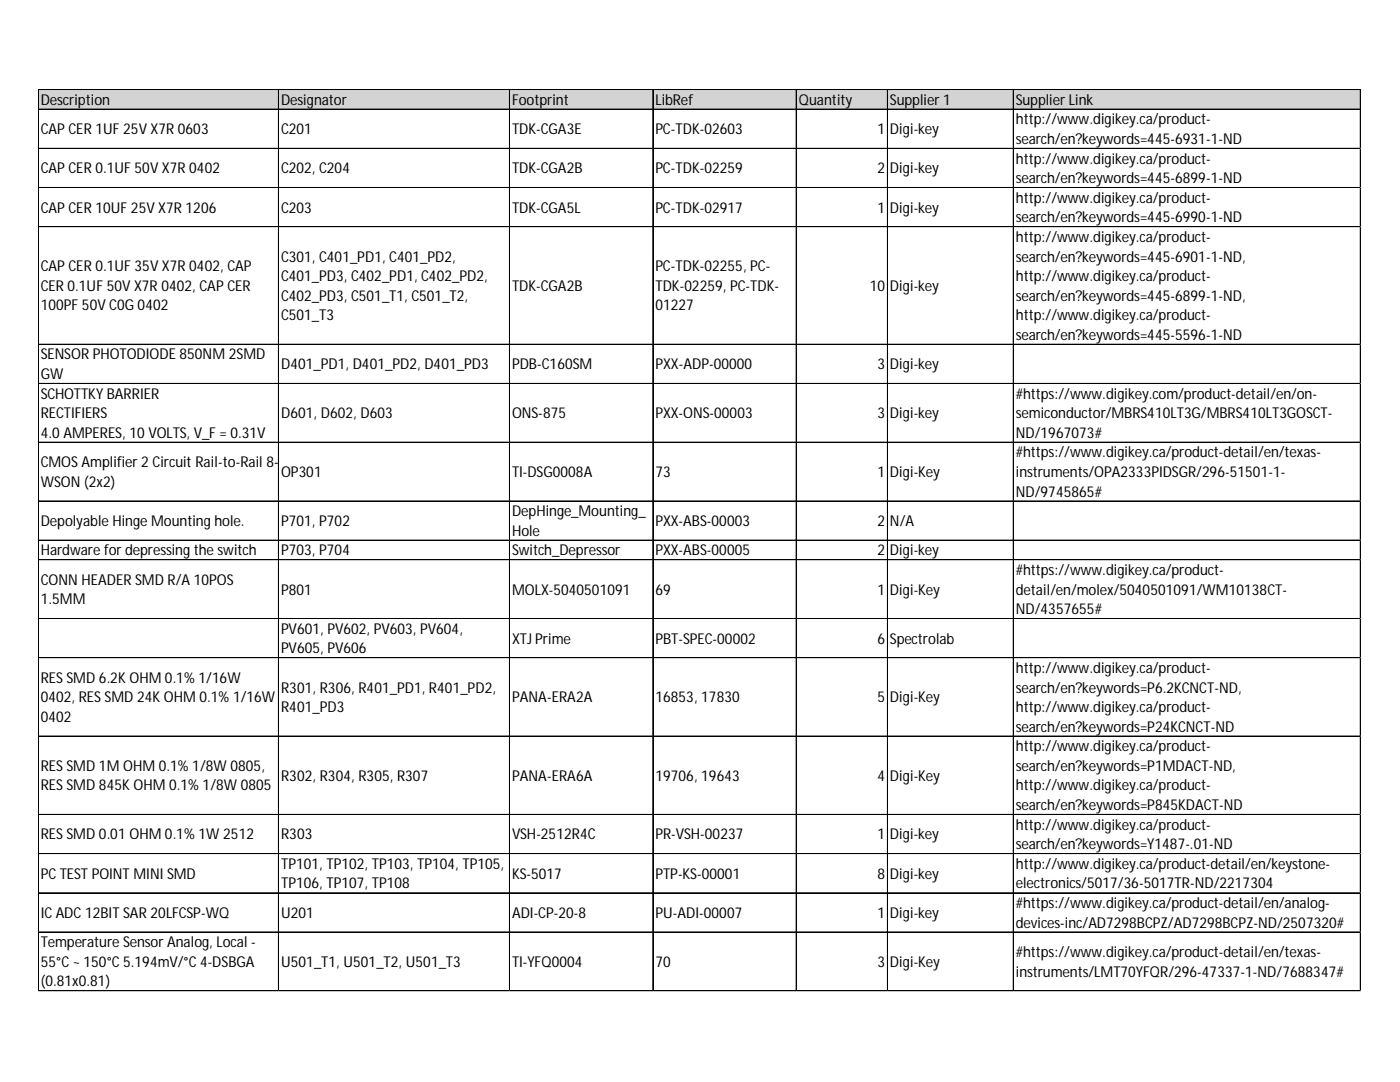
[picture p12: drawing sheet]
<svg xmlns="http://www.w3.org/2000/svg" width="279mm" height="216mm" viewBox="0 0 279 216" stroke-linecap="round" stroke-linejoin="round" font-family="sans-serif">
<defs><g id="words">
<g font-size="3">
<text x="8.1" y="20.9">Description</text>
<text x="56.1" y="20.9">Designator</text>
<text x="102.2" y="20.9">Footprint</text>
<text x="130.8" y="20.9">LibRef</text>
<text x="159.4" y="20.9">Quantity</text>
<text x="177.6" y="20.9">Supplier 1</text>
<text x="202.7" y="20.9">Supplier Link</text>
<text x="8.1" y="26.8">CAP CER 1UF 25V X7R 0603</text>
<text x="56.1" y="26.8">C201</text>
<text x="102.2" y="26.8">TDK-CGA3E</text>
<text x="130.8" y="26.8">PC-TDK-02603</text>
<text x="175.1" y="26.8">1</text>
<text x="177.6" y="26.8">Digi-key</text>
<text x="202.7" y="24.8">http://www.digikey.ca/product-</text>
<text x="202.7" y="28.7">search/en?keywords=445-6931-1-ND</text>
<text x="8.1" y="34.6">CAP CER 0.1UF 50V X7R 0402</text>
<text x="56.1" y="34.6">C202, C204</text>
<text x="102.2" y="34.6">TDK-CGA2B</text>
<text x="130.8" y="34.6">PC-TDK-02259</text>
<text x="175.1" y="34.6">2</text>
<text x="177.6" y="34.6">Digi-key</text>
<text x="202.7" y="32.6">http://www.digikey.ca/product-</text>
<text x="202.7" y="36.5">search/en?keywords=445-6899-1-ND</text>
<text x="202.7" y="40.5">http://www.digikey.ca/product-</text>
<text x="8.1" y="42.4">CAP CER 10UF 25V X7R 1206</text>
<text x="56.1" y="42.4">C203</text>
<text x="102.2" y="42.4">TDK-CGA5L</text>
<text x="130.8" y="42.4">PC-TDK-02917</text>
<text x="175.1" y="42.4">1</text>
<text x="177.6" y="42.4">Digi-key</text>
<text x="202.7" y="44.4">search/en?keywords=445-6990-1-ND</text>
<text x="56.1" y="52.2">C301, C401_PD1, C401_PD2,</text>
<text x="202.7" y="48.3">http://www.digikey.ca/product-</text>
<text x="202.7" y="52.2">search/en?keywords=445-6901-1-ND,</text>
<text x="8.1" y="54.1">CAP CER 0.1UF 35V X7R 0402, CAP</text>
<text x="8.1" y="58">CER 0.1UF 50V X7R 0402, CAP CER</text>
<text x="56.1" y="56.1">C401_PD3, C402_PD1, C402_PD2,</text>
<text x="102.2" y="58">TDK-CGA2B</text>
<text x="130.8" y="54.1">PC-TDK-02255, PC-</text>
<text x="130.8" y="58">TDK-02259, PC-TDK-</text>
<text x="173.6" y="58">10</text>
<text x="177.6" y="58">Digi-key</text>
<text x="202.7" y="56.1">http://www.digikey.ca/product-</text>
<text x="8.1" y="62">100PF 50V C0G 0402</text>
<text x="56.1" y="60">C402_PD3, C501_T1, C501_T2,</text>
<text x="56.1" y="63.9">C501_T3</text>
<text x="130.8" y="62">01227</text>
<text x="202.7" y="60">search/en?keywords=445-6899-1-ND,</text>
<text x="202.7" y="63.9">http://www.digikey.ca/product-</text>
<text x="8.1" y="71.7">SENSOR PHOTODIODE 850NM 2SMD</text>
<text x="202.7" y="67.8">search/en?keywords=445-5596-1-ND</text>
<text x="8.1" y="75.6">GW</text>
<text x="56.1" y="73.7">D401_PD1, D401_PD2, D401_PD3</text>
<text x="102.2" y="73.7">PDB-C160SM</text>
<text x="130.8" y="73.7">PXX-ADP-00000</text>
<text x="175.1" y="73.7">3</text>
<text x="177.6" y="73.7">Digi-key</text>
<text x="8.1" y="79.5">SCHOTTKYBARRIER</text>
<text x="8.1" y="83.5">RECTIFIERS</text>
<text x="56.1" y="83.5">D601, D602, D603</text>
<text x="102.2" y="83.5">ONS-875</text>
<text x="130.8" y="83.5">PXX-ONS-00003</text>
<text x="175.1" y="83.5">3</text>
<text x="177.6" y="83.5">Digi-key</text>
<text x="202.7" y="79.5">#https://www.digikey.com/product-detail/en/on-</text>
<text x="202.7" y="83.5">semiconductor/MBRS410LT3G/MBRS410LT3GOSCT-</text>
<text x="8.1" y="87.4">4.0AMPERES, 10VOLTS, V_F = 0.31V</text>
<text x="202.7" y="87.4">ND/1967073#</text>
<text x="8.1" y="93.2">CMOSAmplifier 2 Circuit Rail-to-Rail 8-</text>
<text x="56.1" y="95.2">OP301</text>
<text x="102.2" y="95.2">TI-DSG0008A</text>
<text x="130.8" y="95.2">73</text>
<text x="175.1" y="95.2">1</text>
<text x="177.6" y="95.2">Digi-Key</text>
<text x="202.7" y="91.3">#https://www.digikey.ca/product-detail/en/texas-</text>
<text x="202.7" y="95.2">instruments/OPA2333PIDSGR/296-51501-1-</text>
<text x="8.1" y="97.1">WSON (2x2)</text>
<text x="202.7" y="99.1">ND/9745865#</text>
<text x="8.1" y="105">Depolyable Hinge Mounting hole.</text>
<text x="56.1" y="105">P701, P702</text>
<text x="102.2" y="103">DepHinge_Mounting_</text>
<text x="102.2" y="106.9">Hole</text>
<text x="130.8" y="105">PXX-ABS-00003</text>
<text x="175.1" y="105">2</text>
<text x="177.6" y="105">N/A</text>
<text x="8.1" y="110.8">Hardware for depressing the switch</text>
<text x="56.1" y="110.8">P703, P704</text>
<text x="102.2" y="110.8">Switch_Depressor</text>
<text x="130.8" y="110.8">PXX-ABS-00005</text>
<text x="175.1" y="110.8">2</text>
<text x="177.6" y="110.8">Digi-key</text>
<text x="8.1" y="116.7">CONN HEADER SMD R/A 10POS</text>
<text x="56.1" y="118.6">P801</text>
<text x="102.2" y="118.6">MOLX-5040501091</text>
<text x="130.8" y="118.6">69</text>
<text x="175.1" y="118.6">1</text>
<text x="177.6" y="118.6">Digi-Key</text>
<text x="202.7" y="114.7">#https://www.digikey.ca/product-</text>
<text x="202.7" y="118.6">detail/en/molex/5040501091/WM10138CT-</text>
<text x="8.1" y="120.6">1.5MM</text>
<text x="202.7" y="122.5">ND/4357655#</text>
<text x="56.1" y="126.5">PV601, PV602, PV603, PV604,</text>
<text x="56.1" y="130.4">PV605, PV606</text>
<text x="102.2" y="128.4">XTJ Prime</text>
<text x="130.8" y="128.4">PBT-SPEC-00002</text>
<text x="175.1" y="128.4">6</text>
<text x="177.6" y="128.4">Spectrolab</text>
<text x="8.1" y="136.2">RESSMD 6.2K OHM 0.1% 1/16W</text>
<text x="202.7" y="134.3">http://www.digikey.ca/product-</text>
<text x="8.1" y="140.1">0402, RESSMD 24K OHM 0.1% 1/16W</text>
<text x="56.1" y="138.2">R301, R306, R401_PD1, R401_PD2,</text>
<text x="56.1" y="142.1">R401_PD3</text>
<text x="102.2" y="140.1">PANA-ERA2A</text>
<text x="130.8" y="140.1">16853, 17830</text>
<text x="175.1" y="140.1">5</text>
<text x="177.6" y="140.1">Digi-Key</text>
<text x="202.7" y="138.2">search/en?keywords=P6.2KCNCT-ND,</text>
<text x="202.7" y="142.1">http://www.digikey.ca/product-</text>
<text x="8.1" y="144">0402</text>
<text x="202.7" y="146">search/en?keywords=P24KCNCT-ND</text>
<text x="202.7" y="149.9">http://www.digikey.ca/product-</text>
<text x="8.1" y="153.8">RESSMD 1M OHM 0.1% 1/8W 0805,</text>
<text x="56.1" y="155.8">R302, R304, R305, R307</text>
<text x="102.2" y="155.8">PANA-ERA6A</text>
<text x="130.8" y="155.8">19706, 19643</text>
<text x="175.1" y="155.8">4</text>
<text x="177.6" y="155.8">Digi-Key</text>
<text x="202.7" y="153.8">search/en?keywords=P1MDACT-ND,</text>
<text x="8.1" y="157.7">RESSMD 845K OHM 0.1% 1/8W 0805</text>
<text x="202.7" y="157.7">http://www.digikey.ca/product-</text>
<text x="202.7" y="161.6">search/en?keywords=P845KDACT-ND</text>
<text x="8.1" y="167.5">RESSMD 0.01 OHM 0.1% 1W 2512</text>
<text x="56.1" y="167.5">R303</text>
<text x="102.2" y="167.5">VSH-2512R4C</text>
<text x="130.8" y="167.5">PR-VSH-00237</text>
<text x="175.1" y="167.5">1</text>
<text x="177.6" y="167.5">Digi-key</text>
<text x="202.7" y="165.5">http://www.digikey.ca/product-</text>
<text x="56.1" y="173.4">TP101, TP102, TP103, TP104, TP105,</text>
<text x="202.7" y="169.5">search/en?keywords=Y1487-.01-ND</text>
<text x="202.7" y="173.4">http://www.digikey.ca/product-detail/en/keystone-</text>
<text x="8.1" y="175.3">PCTEST POINT MINI SMD</text>
<text x="56.1" y="177.3">TP106, TP107, TP108</text>
<text x="102.2" y="175.3">KS-5017</text>
<text x="130.8" y="175.3">PTP-KS-00001</text>
<text x="175.1" y="175.3">8</text>
<text x="177.6" y="175.3">Digi-key</text>
<text x="202.7" y="177.3">electronics/5017/36-5017TR-ND/2217304</text>
<text x="8.1" y="183.1">ICADC12BIT SAR 20LFCSP-WQ</text>
<text x="56.1" y="183.1">U201</text>
<text x="102.2" y="183.1">ADI-CP-20-8</text>
<text x="130.8" y="183.1">PU-ADI-00007</text>
<text x="175.1" y="183.1">1</text>
<text x="177.6" y="183.1">Digi-key</text>
<text x="202.7" y="181.2">#https://www.digikey.ca/product-detail/en/analog-</text>
<text x="202.7" y="185.1">devices-inc/AD7298BCPZ/AD7298BCPZ-ND/2507320#</text>
<text x="8.1" y="189">Temperature Sensor Analog, Local -</text>
<text x="202.7" y="191">#https://www.digikey.ca/product-detail/en/texas-</text>
<text x="8.1" y="192.9">55°C~ 150°C5.194mV/°C4-DSBGA</text>
<text x="8.1" y="196.8">(0.81x0.81)</text>
<text x="56.1" y="192.9">U501_T1, U501_T2, U501_T3</text>
<text x="102.2" y="192.9">TI-YFQ0004</text>
<text x="130.8" y="192.9">70</text>
<text x="175.1" y="192.9">3</text>
<text x="177.6" y="192.9">Digi-Key</text>
<text x="202.7" y="194.9">instruments/LMT70YFQR/296-47337-1-ND/7688347#</text>
</g>
</g></defs>
<path d="M7.7 17.9h263.9v4h-263.9z" fill="#d3d3d3"/>
<g fill="none" stroke="#000" stroke-width=".2">
<path d="M7.6 17.9v179.9M7.7 17.9v179.9M7.7 17.9h263.9M55.6 18v179.8M101.7 18v179.8M130.3 18v179.8M158.9 18v179.8M177.1 18v179.8M177.2 18v179.8M202.2 18v179.8M202.3 18v179.8M271.5 18v179.8"/>
<path d="M7.7 21.8h263.9M7.7 29.6h263.9M7.7 37.4h263.9M7.7 37.5h263.9M7.7 45.2h263.9M7.7 45.3h263.9M7.7 68.7h263.9M7.7 76.5h263.9M7.7 76.6h263.9M7.7 88.2h263.9M7.7 88.3h263.9M7.7 100h263.9"/>
<path d="M7.7 107.8h263.9M7.7 111.7h263.9M7.7 123.4h263.9M7.7 123.5h263.9M7.7 131.2h263.9M7.7 131.3h263.9M7.7 146.9h263.9M7.7 162.5h263.9M7.7 162.6h263.9M7.7 170.3h263.9M7.7 170.4h263.9M7.7 178.1h263.9"/>
<path d="M7.7 178.2h263.9M7.7 186h263.9M7.7 197.7h263.9"/>
</g>
<path d="M7.6 197.8h.1" fill="none" stroke="#d4d4d4" stroke-width=".2"/>
<path d="M7.6 197.8h.1z" fill="#d4d4d4"/>
<path d="M55.6 197.8h.1" fill="none" stroke="#d4d4d4" stroke-width=".2"/>
<path d="M55.6 197.8h.1z" fill="#d4d4d4"/>
<path d="M101.7 197.8h.1" fill="none" stroke="#d4d4d4" stroke-width=".2"/>
<path d="M101.7 197.8h.1z" fill="#d4d4d4"/>
<path d="M130.3 197.8h.1" fill="none" stroke="#d4d4d4" stroke-width=".2"/>
<path d="M130.3 197.8h.1z" fill="#d4d4d4"/>
<path d="M158.9 197.8h.1" fill="none" stroke="#d4d4d4" stroke-width=".2"/>
<path d="M158.9 197.8h.1z" fill="#d4d4d4"/>
<path d="M177.1 197.8h.1" fill="none" stroke="#d4d4d4" stroke-width=".2"/>
<path d="M177.1 197.8h.1z" fill="#d4d4d4"/>
<path d="M202.2 197.8h.1" fill="none" stroke="#d4d4d4" stroke-width=".2"/>
<path d="M202.2 197.8h.1z" fill="#d4d4d4"/>
<path d="M271.5 197.8h.1" fill="none" stroke="#d4d4d4" stroke-width=".2"/>
<path d="M271.5 197.8h.1z" fill="#d4d4d4"/>
<path d="M271.6 29.6h.1" fill="none" stroke="#d4d4d4" stroke-width=".2"/>
<path d="M271.6 29.6v.1z" fill="#d4d4d4"/>
<path d="M271.6 37.4h.1" fill="none" stroke="#d4d4d4" stroke-width=".2"/>
<path d="M271.6 37.4v.1z" fill="#d4d4d4"/>
<path d="M271.6 45.2h.1" fill="none" stroke="#d4d4d4" stroke-width=".2"/>
<path d="M271.6 45.2v.1z" fill="#d4d4d4"/>
<path d="M271.6 68.7h.1" fill="none" stroke="#d4d4d4" stroke-width=".2"/>
<path d="M271.6 68.7v.1z" fill="#d4d4d4"/>
<path d="M271.6 76.5h.1" fill="none" stroke="#d4d4d4" stroke-width=".2"/>
<path d="M271.6 76.5v.1z" fill="#d4d4d4"/>
<path d="M271.6 88.2h.1" fill="none" stroke="#d4d4d4" stroke-width=".2"/>
<path d="M271.6 88.2v.1z" fill="#d4d4d4"/>
<path d="M271.6 100h.1" fill="none" stroke="#d4d4d4" stroke-width=".2"/>
<path d="M271.6 100v.1z" fill="#d4d4d4"/>
<path d="M271.6 107.8h.1" fill="none" stroke="#d4d4d4" stroke-width=".2"/>
<path d="M271.6 107.8v.1z" fill="#d4d4d4"/>
<path d="M271.6 111.7h.1" fill="none" stroke="#d4d4d4" stroke-width=".2"/>
<path d="M271.6 111.7v.1z" fill="#d4d4d4"/>
<path d="M271.6 123.4h.1" fill="none" stroke="#d4d4d4" stroke-width=".2"/>
<path d="M271.6 123.4v.1z" fill="#d4d4d4"/>
<path d="M271.6 131.2h.1" fill="none" stroke="#d4d4d4" stroke-width=".2"/>
<path d="M271.6 131.2v.1z" fill="#d4d4d4"/>
<path d="M271.6 146.9h.1" fill="none" stroke="#d4d4d4" stroke-width=".2"/>
<path d="M271.6 146.9v.1z" fill="#d4d4d4"/>
<path d="M271.6 162.5h.1" fill="none" stroke="#d4d4d4" stroke-width=".2"/>
<path d="M271.6 162.5v.1z" fill="#d4d4d4"/>
<path d="M271.6 170.3h.1" fill="none" stroke="#d4d4d4" stroke-width=".2"/>
<path d="M271.6 170.3v.1z" fill="#d4d4d4"/>
<path d="M271.6 178.1h.1" fill="none" stroke="#d4d4d4" stroke-width=".2"/>
<path d="M271.6 178.1v.1z" fill="#d4d4d4"/>
<path d="M271.6 186h.1" fill="none" stroke="#d4d4d4" stroke-width=".2"/>
<path d="M271.6 186v.1z" fill="#d4d4d4"/>
<path d="M271.6 197.7h.1" fill="none" stroke="#d4d4d4" stroke-width=".2"/>
<path d="M271.6 197.7v.1z" fill="#d4d4d4"/>
<use href="#words"/>
</svg>
